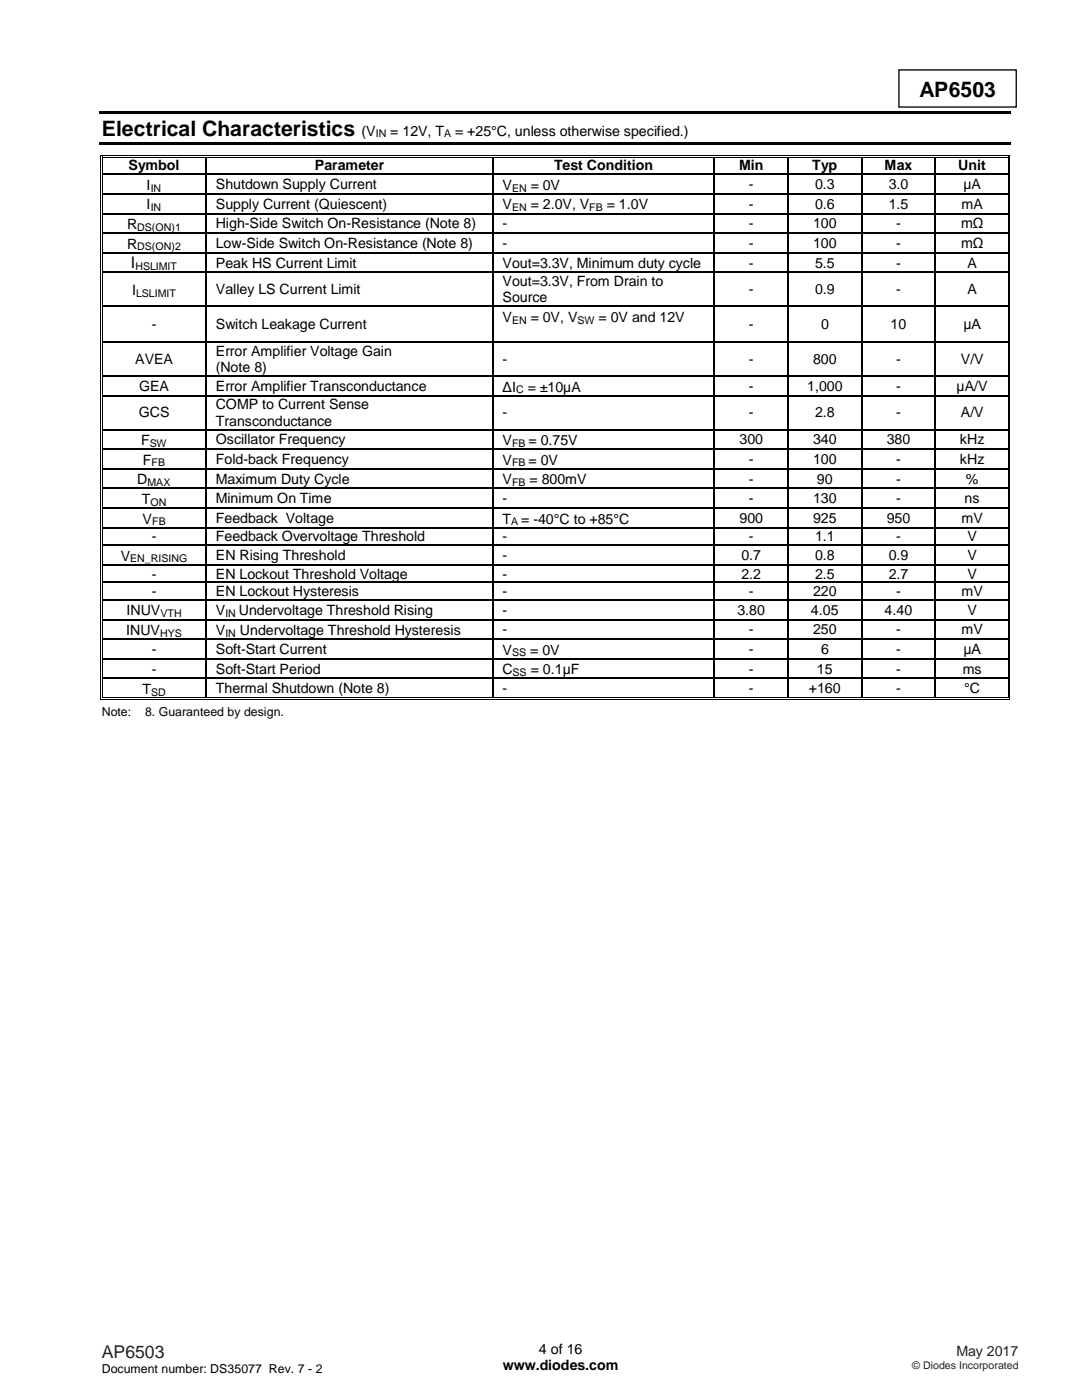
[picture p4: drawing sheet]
<svg xmlns="http://www.w3.org/2000/svg" width="216mm" height="279mm" viewBox="0 0 216 279" stroke-linecap="round" stroke-linejoin="round" font-family="sans-serif">
<defs><g id="words">
<g font-size="4.2">
<text x="183.5" y="19.3">AP6503</text>
<text x="20.3" y="27.1">Electrical Characteristics</text>
</g>
<text font-size="3.5" fill="#231f20" x="20.3" y="270.9">AP6503</text>
<text font-size="3.2" x="26.1" y="53.6">I</text>
<g font-size="2.8">
<text x="72.2" y="27.1">(V</text>
<text x="77.9" y="27.1">= 12V, T</text>
<text x="90.8" y="27.1">= +25°C, unless otherwise specified.)</text>
<text x="25.6" y="34">Symbol</text>
<text x="62.8" y="34">Parameter</text>
<text x="110.5" y="34">Test Condition</text>
<text x="147.5" y="34">Min</text>
<text x="162.1" y="34">Typ</text>
<text x="176.5" y="34">Max</text>
<text x="191.2" y="34">Unit</text>
<text x="29.3" y="37.9">I</text>
<text x="29.3" y="41.8">I</text>
<text x="43.1" y="37.7">Shutdown Supply Current</text>
<text x="43.1" y="41.6">Supply Current (Quiescent)</text>
<text x="100.3" y="37.9">V</text>
<text x="100.3" y="41.8">V</text>
<text x="105.9" y="37.9">= 0V</text>
<text x="105.9" y="41.8">= 2.0V, V</text>
<text x="121.1" y="41.8">= 1.0V</text>
<text x="149.4" y="37.7">-</text>
<text x="149.4" y="41.6">-</text>
<text x="162.6" y="37.7">0.3</text>
<text x="162.6" y="41.6">0.6</text>
<text x="177.3" y="37.7">3.0</text>
<text x="177.3" y="41.6">1.5</text>
<text x="191.8" y="41.6">mA</text>
<text x="192.2" y="37.7">µA</text>
<text x="25.4" y="45.7">R</text>
<text x="43.1" y="45.6">High-Side Switch On-Resistance (Note 8)</text>
<text x="100.3" y="45.6">-</text>
<text x="149.4" y="45.6">-</text>
<text x="162.2" y="45.6">100</text>
<text x="178.8" y="45.6">-</text>
<text x="191.8" y="45.6">mΩ</text>
<text x="25.4" y="49.6">R</text>
<text x="43.1" y="49.5">Low-Side Switch On-Resistance (Note 8)</text>
<text x="43.1" y="53.4">Peak HS Current Limit</text>
<text x="100.3" y="49.5">-</text>
<text x="100.3" y="53.4">Vout=3.3V, Minimum duty cycle</text>
<text x="149.4" y="49.5">-</text>
<text x="149.4" y="53.4">-</text>
<text x="162.2" y="49.5">100</text>
<text x="162.6" y="53.4">5.5</text>
<text x="178.8" y="49.5">-</text>
<text x="178.8" y="53.4">-</text>
<text x="191.8" y="49.5">mΩ</text>
<text x="193" y="53.4">A</text>
<text x="26.3" y="58.9">I</text>
<text x="43.1" y="58.7">Valley LS Current Limit</text>
<text x="100.3" y="57.1">Vout=3.3V, From Drain to</text>
<text x="149.4" y="58.7">-</text>
<text x="162.6" y="58.7">0.9</text>
<text x="178.8" y="58.7">-</text>
<text x="193" y="58.7">A</text>
<text x="30.3" y="65.7">-</text>
<text x="43.1" y="65.7">Switch Leakage Current</text>
<text x="100.3" y="60.3">Source</text>
<text x="100.3" y="64.2">V</text>
<text x="105.9" y="64.2">= 0V, V</text>
<text x="119.4" y="64.2">= 0V and 12V</text>
<text x="149.4" y="65.7">-</text>
<text x="163.8" y="65.7">0</text>
<text x="177.7" y="65.7">10</text>
<text x="192.2" y="65.7">μA</text>
<text x="43.1" y="71">Error Amplifier Voltage Gain</text>
<text x="27" y="72.6">AVEA</text>
<text x="27.7" y="78">GEA</text>
<text x="43.1" y="74.3">(Note 8)</text>
<text x="43.1" y="78">Error Amplifier Transconductance</text>
<text x="100.3" y="72.6">-</text>
<text x="149.4" y="72.6">-</text>
<text x="149.4" y="78">-</text>
<text x="161.1" y="78">1,000</text>
<text x="162.2" y="72.6">800</text>
<text x="178.8" y="72.6">-</text>
<text x="178.8" y="78">-</text>
<text x="190.9" y="78">µA/V</text>
<text x="191.7" y="72.6">V/V</text>
<text x="27.7" y="83.3">GCS</text>
<text x="43.1" y="81.7">COMP to Current Sense</text>
<text x="100.3" y="78.2">ΔI</text>
<text x="100.3" y="83.3">-</text>
<text x="105.3" y="78.2">= ±10µA</text>
<text x="149.4" y="83.3">-</text>
<text x="162.6" y="83.3">2.8</text>
<text x="178.8" y="83.3">-</text>
<text x="191.7" y="83.3">A/V</text>
<text x="28.2" y="88.8">F</text>
<text x="43.1" y="84.9">Transconductance</text>
<text x="43.1" y="88.7">Oscillator Frequency</text>
<text x="100.3" y="88.8">V</text>
<text x="105.5" y="88.8">= 0.75V</text>
<text x="147.6" y="88.7">300</text>
<text x="162.2" y="88.7">340</text>
<text x="176.9" y="88.7">380</text>
<text x="191.6" y="88.7">kHz</text>
<text x="28.5" y="92.7">F</text>
<text x="43.1" y="92.6">Fold-back Frequency</text>
<text x="100.3" y="92.7">V</text>
<text x="105.5" y="92.7">= 0V</text>
<text x="149.4" y="92.6">-</text>
<text x="162.2" y="92.6">100</text>
<text x="178.8" y="92.6">-</text>
<text x="191.6" y="92.6">kHz</text>
<text x="27.4" y="96.7">D</text>
<text x="28.3" y="100.6">T</text>
<text x="43.1" y="96.5">Maximum Duty Cycle</text>
<text x="43.1" y="100.4">Minimum On Time</text>
<text x="100.3" y="96.7">V</text>
<text x="100.3" y="100.4">-</text>
<text x="105.7" y="96.7">= 800mV</text>
<text x="149.4" y="96.5">-</text>
<text x="149.4" y="100.4">-</text>
<text x="162.2" y="100.4">130</text>
<text x="163" y="96.5">90</text>
<text x="178.8" y="96.5">-</text>
<text x="178.8" y="100.4">-</text>
<text x="192.5" y="100.4">ns</text>
<text x="192.7" y="96.5">%</text>
<text x="28.5" y="104.5">V</text>
<text x="43.1" y="104.3">Feedback Voltage</text>
<text x="100.3" y="104.5">T</text>
<text x="104" y="104.5">= -40°C to +85°C</text>
<text x="147.6" y="104.3">900</text>
<text x="162.2" y="104.3">925</text>
<text x="176.9" y="104.3">950</text>
<text x="191.8" y="104.3">mV</text>
<text x="24.1" y="111.9">V</text>
<text x="30.3" y="108">-</text>
<text x="43.1" y="108">Feedback Overvoltage Threshold</text>
<text x="43.1" y="111.7">EN Rising Threshold</text>
<text x="100.3" y="108">-</text>
<text x="100.3" y="111.7">-</text>
<text x="147.9" y="111.7">0.7</text>
<text x="149.4" y="108">-</text>
<text x="162.6" y="108">1.1</text>
<text x="162.6" y="111.7">0.8</text>
<text x="177.3" y="111.7">0.9</text>
<text x="178.8" y="108">-</text>
<text x="193" y="108">V</text>
<text x="193" y="111.7">V</text>
<text x="30.3" y="115.5">-</text>
<text x="30.3" y="119">-</text>
<text x="43.1" y="115.5">EN Lockout Threshold Voltage</text>
<text x="43.1" y="119">EN Lockout Hysteresis</text>
<text x="100.3" y="115.5">-</text>
<text x="100.3" y="119">-</text>
<text x="147.9" y="115.5">2.2</text>
<text x="149.4" y="119">-</text>
<text x="162.2" y="119">220</text>
<text x="162.6" y="115.5">2.5</text>
<text x="177.3" y="115.5">2.7</text>
<text x="178.8" y="119">-</text>
<text x="191.8" y="119">mV</text>
<text x="193" y="115.5">V</text>
<text x="25.2" y="122.8">INUV</text>
<text x="43.1" y="122.8">V</text>
<text x="47.7" y="122.8">Undervoltage Threshold Rising</text>
<text x="100.3" y="122.7">-</text>
<text x="147.1" y="122.7">3.80</text>
<text x="161.8" y="122.7">4.05</text>
<text x="176.5" y="122.7">4.40</text>
<text x="193" y="122.7">V</text>
<text x="25.2" y="126.8">INUV</text>
<text x="30.3" y="130.5">-</text>
<text x="43.1" y="126.8">V</text>
<text x="43.1" y="130.5">Soft-Start Current</text>
<text x="47.9" y="126.8">Undervoltage Threshold Hysteresis</text>
<text x="100.3" y="126.6">-</text>
<text x="100.3" y="130.7">V</text>
<text x="105.8" y="130.7">= 0V</text>
<text x="149.4" y="126.6">-</text>
<text x="149.4" y="130.5">-</text>
<text x="162.2" y="126.6">250</text>
<text x="163.8" y="130.5">6</text>
<text x="178.8" y="126.6">-</text>
<text x="178.8" y="130.5">-</text>
<text x="191.8" y="126.6">mV</text>
<text x="192.2" y="130.5">μA</text>
<text x="30.3" y="134.4">-</text>
<text x="43.1" y="134.4">Soft-Start Period</text>
<text x="100.3" y="134.6">C</text>
<text x="105.9" y="134.6">= 0.1µF</text>
<text x="149.4" y="134.4">-</text>
<text x="163" y="134.4">15</text>
<text x="178.8" y="134.4">-</text>
<text x="192.1" y="134.4">ms</text>
<text x="28.4" y="138.5">T</text>
<text x="43.1" y="138.3">Thermal Shutdown (Note 8)</text>
<text x="100.3" y="138.3">-</text>
<text x="149.4" y="138.3">-</text>
<text x="161.4" y="138.3">+160</text>
<text x="178.8" y="138.3">-</text>
<text x="192.4" y="138.3">°C</text>
<text x="100.3" y="273.5">www.diodes.com</text>
<text x="107.5" y="270.2">4 of 16</text>
</g>
<text font-size="2.8" fill="#231f20" x="190.8" y="270.6">May 2017</text>
<g font-size="2.5">
<text x="20.3" y="142.9">Note:</text>
<text x="29" y="142.9">8. Guaranteed by design.</text>
<text x="20.3" y="274">Document number: DS35077 Rev. 7 - 2</text>
</g>
<g font-size="2.1">
<text x="75" y="27.4">IN</text>
<text x="88.6" y="27.4">A</text>
<text x="30.1" y="38.2">IN</text>
<text x="102.2" y="38.2">EN</text>
<text x="27.4" y="46.1">DS(ON)1</text>
<text x="30.1" y="42.1">IN</text>
<text x="102.2" y="42.1">EN</text>
<text x="117.6" y="42.1">FB</text>
<text x="27" y="53.9">HSLIMIT</text>
<text x="27.4" y="50">DS(ON)2</text>
<text x="27.1" y="59.2">LSLIMIT</text>
<text x="102.2" y="64.6">EN</text>
<text x="115.2" y="64.6">SW</text>
<text x="103" y="78.5">C</text>
<text x="29.9" y="89.2">SW</text>
<text x="102.2" y="89.2">FB</text>
<text x="30.2" y="93.1">FB</text>
<text x="102.2" y="93.1">FB</text>
<text x="29.4" y="97">MAX</text>
<text x="30" y="100.9">ON</text>
<text x="102.2" y="97">FB</text>
<text x="30.4" y="104.8">FB</text>
<text x="102" y="104.8">A</text>
<text x="26" y="112.2">EN_RISING</text>
<text x="32" y="123.2">VTH</text>
<text x="45" y="123.2">IN</text>
<text x="32" y="127.1">HYS</text>
<text x="45" y="127.1">IN</text>
<text x="102.2" y="131">SS</text>
<text x="102.3" y="134.9">SS</text>
<text x="30.1" y="138.8">SD</text>
</g>
<text font-size="2.1" fill="#231f20" x="182" y="273.2">© Diodes Incorporated</text>
</g></defs>
<path d="M179.4 14h23.4v7.4h-23.4z" fill="none" stroke="#000" stroke-width=".26"/>
<g fill="#000">
<path d="M19.8 22.2h181.9v.5h-181.9z" fill-rule="evenodd"/>
<path d="M19.8 28.4h181.9v.5h-181.9z" fill-rule="evenodd"/>
<path d="M20.1 30.9h.1v.6h-.1z" fill-rule="evenodd"/>
<path d="M20.1 30.9h.5v.2h-.5z" fill-rule="evenodd"/>
<path d="M20.1 34.7h.1v.2h-.1z" fill-rule="evenodd"/>
<path d="M20.1 38.6h.1v.2h-.1z" fill-rule="evenodd"/>
<path d="M20.4 31.2h.2v.3h-.2z" fill-rule="evenodd"/>
<path d="M20.4 31.2h.2v.2h-.2z" fill-rule="evenodd"/>
<path d="M20.4 34.7h.2v.2h-.2z" fill-rule="evenodd"/>
<path d="M20.4 38.6h.2v.2h-.2z" fill-rule="evenodd"/>
<path d="M41 31.4l.3 .1z" fill-rule="evenodd"/>
<path d="M41 30.9h.5v.2h-.5z" fill-rule="evenodd"/>
<path d="M41 31.2h.5v.2h-.5z" fill-rule="evenodd"/>
<path d="M41 34.7h.3v.2h-.3z" fill-rule="evenodd"/>
<path d="M41 38.6h.3v.2h-.3z" fill-rule="evenodd"/>
<path d="M98.2 31.4l.3 .1z" fill-rule="evenodd"/>
<path d="M98.2 30.9h.5v.2h-.5z" fill-rule="evenodd"/>
<path d="M98.2 31.2h.5v.2h-.5z" fill-rule="evenodd"/>
<path d="M98.2 34.7h.3v.2h-.3z" fill-rule="evenodd"/>
<path d="M98.2 38.6h.3v.2h-.3z" fill-rule="evenodd"/>
<path d="M142.4 31.4l.3 .1z" fill-rule="evenodd"/>
<path d="M142.4 30.9h.5v.2h-.5z" fill-rule="evenodd"/>
<path d="M142.4 31.2h.5v.2h-.5z" fill-rule="evenodd"/>
<path d="M142.4 34.7h.3v.2h-.3z" fill-rule="evenodd"/>
<path d="M142.4 38.6h.3v.2h-.3z" fill-rule="evenodd"/>
<path d="M157.1 31.4l.3 .1z" fill-rule="evenodd"/>
<path d="M157.1 30.9h.5v.2h-.5z" fill-rule="evenodd"/>
<path d="M157.1 31.2h.5v.2h-.5z" fill-rule="evenodd"/>
<path d="M157.1 34.7h.3v.2h-.3z" fill-rule="evenodd"/>
<path d="M157.1 38.6h.3v.2h-.3z" fill-rule="evenodd"/>
<path d="M171.8 31.4l.3 .1z" fill-rule="evenodd"/>
<path d="M171.8 30.9h.5v.2h-.5z" fill-rule="evenodd"/>
<path d="M171.8 31.2h.5v.2h-.5z" fill-rule="evenodd"/>
<path d="M171.8 34.7h.3v.2h-.3z" fill-rule="evenodd"/>
<path d="M171.8 38.6h.3v.2h-.3z" fill-rule="evenodd"/>
<path d="M186.5 31.4l.3 .1z" fill-rule="evenodd"/>
<path d="M186.5 30.9h.5v.2h-.5z" fill-rule="evenodd"/>
<path d="M186.5 31.2h.5v.2h-.5z" fill-rule="evenodd"/>
<path d="M186.5 34.7h.3v.2h-.3z" fill-rule="evenodd"/>
<path d="M186.5 38.6h.3v.2h-.3z" fill-rule="evenodd"/>
<path d="M201.1 30.9h.5v.2h-.5z" fill-rule="evenodd"/>
<path d="M201.1 31.2h.1v.3h-.1z" fill-rule="evenodd"/>
<path d="M201.1 31.2h.1v.2h-.1z" fill-rule="evenodd"/>
<path d="M201.1 34.7h.1v.2h-.1z" fill-rule="evenodd"/>
<path d="M201.1 38.6h.1v.2h-.1z" fill-rule="evenodd"/>
<path d="M201.4 30.9h.2v.6h-.2z" fill-rule="evenodd"/>
<path d="M201.4 34.7h.2v.2h-.2z" fill-rule="evenodd"/>
<path d="M201.4 38.6h.2v.2h-.2z" fill-rule="evenodd"/>
<path d="M20.1 42.5h.1v.3h-.1z" fill-rule="evenodd"/>
<path d="M20.1 46.4h.1v.3h-.1z" fill-rule="evenodd"/>
<path d="M20.1 50.3h.1v.3h-.1z" fill-rule="evenodd"/>
<path d="M20.1 54.2h.1v.3h-.1z" fill-rule="evenodd"/>
<path d="M20.4 42.5h.2v.3h-.2z" fill-rule="evenodd"/>
<path d="M20.4 46.4h.2v.3h-.2z" fill-rule="evenodd"/>
<path d="M20.4 50.3h.2v.3h-.2z" fill-rule="evenodd"/>
<path d="M20.4 54.2h.2v.3h-.2z" fill-rule="evenodd"/>
<path d="M41 42.5h.3v.3h-.3z" fill-rule="evenodd"/>
<path d="M41 46.4h.3v.3h-.3z" fill-rule="evenodd"/>
<path d="M41 50.3h.3v.3h-.3z" fill-rule="evenodd"/>
<path d="M41 54.2h.3v.3h-.3z" fill-rule="evenodd"/>
<path d="M98.2 42.5h.3v.3h-.3z" fill-rule="evenodd"/>
<path d="M98.2 46.4h.3v.3h-.3z" fill-rule="evenodd"/>
<path d="M98.2 50.3h.3v.3h-.3z" fill-rule="evenodd"/>
<path d="M98.2 54.2h.3v.3h-.3z" fill-rule="evenodd"/>
<path d="M142.4 42.5h.3v.3h-.3z" fill-rule="evenodd"/>
<path d="M142.4 46.4h.3v.3h-.3z" fill-rule="evenodd"/>
<path d="M142.4 50.3h.3v.3h-.3z" fill-rule="evenodd"/>
<path d="M142.4 54.2h.3v.3h-.3z" fill-rule="evenodd"/>
<path d="M157.1 42.5h.3v.3h-.3z" fill-rule="evenodd"/>
<path d="M157.1 46.4h.3v.3h-.3z" fill-rule="evenodd"/>
<path d="M157.1 50.3h.3v.3h-.3z" fill-rule="evenodd"/>
<path d="M157.1 54.2h.3v.3h-.3z" fill-rule="evenodd"/>
<path d="M171.8 42.5h.3v.3h-.3z" fill-rule="evenodd"/>
<path d="M171.8 46.4h.3v.3h-.3z" fill-rule="evenodd"/>
<path d="M171.8 50.3h.3v.3h-.3z" fill-rule="evenodd"/>
<path d="M171.8 54.2h.3v.3h-.3z" fill-rule="evenodd"/>
<path d="M186.5 42.5h.3v.3h-.3z" fill-rule="evenodd"/>
<path d="M186.5 46.4h.3v.3h-.3z" fill-rule="evenodd"/>
<path d="M186.5 50.3h.3v.3h-.3z" fill-rule="evenodd"/>
<path d="M186.5 54.2h.3v.3h-.3z" fill-rule="evenodd"/>
<path d="M201.1 42.5h.1v.3h-.1z" fill-rule="evenodd"/>
<path d="M201.1 46.4h.1v.3h-.1z" fill-rule="evenodd"/>
<path d="M201.1 50.3h.1v.3h-.1z" fill-rule="evenodd"/>
<path d="M201.1 54.2h.1v.3h-.1z" fill-rule="evenodd"/>
<path d="M201.4 42.5h.2v.3h-.2z" fill-rule="evenodd"/>
<path d="M201.4 46.4h.2v.3h-.2z" fill-rule="evenodd"/>
<path d="M201.4 50.3h.2v.3h-.2z" fill-rule="evenodd"/>
<path d="M201.4 54.2h.2v.3h-.2z" fill-rule="evenodd"/>
<path d="M20.1 61h.1v.3h-.1z" fill-rule="evenodd"/>
<path d="M20.1 68.2h.1v.2h-.1z" fill-rule="evenodd"/>
<path d="M20.1 74.9h.1v.2h-.1z" fill-rule="evenodd"/>
<path d="M20.1 78.8h.1v.3h-.1z" fill-rule="evenodd"/>
<path d="M20.4 61h.2v.3h-.2z" fill-rule="evenodd"/>
<path d="M20.4 68.2h.2v.2h-.2z" fill-rule="evenodd"/>
<path d="M20.4 74.9h.2v.2h-.2z" fill-rule="evenodd"/>
<path d="M20.4 78.8h.2v.3h-.2z" fill-rule="evenodd"/>
<path d="M41 61h.3v.3h-.3z" fill-rule="evenodd"/>
<path d="M41 68.2h.3v.2h-.3z" fill-rule="evenodd"/>
<path d="M41 74.9h.3v.2h-.3z" fill-rule="evenodd"/>
<path d="M41 78.8h.3v.3h-.3z" fill-rule="evenodd"/>
<path d="M98.2 61h.3v.3h-.3z" fill-rule="evenodd"/>
<path d="M98.2 68.2h.3v.2h-.3z" fill-rule="evenodd"/>
<path d="M98.2 74.9h.3v.2h-.3z" fill-rule="evenodd"/>
<path d="M98.2 78.8h.3v.3h-.3z" fill-rule="evenodd"/>
<path d="M142.4 61h.3v.3h-.3z" fill-rule="evenodd"/>
<path d="M142.4 68.2h.3v.2h-.3z" fill-rule="evenodd"/>
<path d="M142.4 74.9h.3v.2h-.3z" fill-rule="evenodd"/>
<path d="M142.4 78.8h.3v.3h-.3z" fill-rule="evenodd"/>
<path d="M157.1 61h.3v.3h-.3z" fill-rule="evenodd"/>
<path d="M157.1 68.2h.3v.2h-.3z" fill-rule="evenodd"/>
<path d="M157.1 74.9h.3v.2h-.3z" fill-rule="evenodd"/>
<path d="M157.1 78.8h.3v.3h-.3z" fill-rule="evenodd"/>
<path d="M171.8 61h.3v.3h-.3z" fill-rule="evenodd"/>
<path d="M171.8 68.2h.3v.2h-.3z" fill-rule="evenodd"/>
<path d="M171.8 74.9h.3v.2h-.3z" fill-rule="evenodd"/>
<path d="M171.8 78.8h.3v.3h-.3z" fill-rule="evenodd"/>
<path d="M186.5 61h.3v.3h-.3z" fill-rule="evenodd"/>
<path d="M186.5 68.2h.3v.2h-.3z" fill-rule="evenodd"/>
<path d="M186.5 74.9h.3v.2h-.3z" fill-rule="evenodd"/>
<path d="M186.5 78.8h.3v.3h-.3z" fill-rule="evenodd"/>
<path d="M201.1 61h.1v.3h-.1z" fill-rule="evenodd"/>
<path d="M201.1 68.2h.1v.2h-.1z" fill-rule="evenodd"/>
<path d="M201.1 74.9h.1v.2h-.1z" fill-rule="evenodd"/>
<path d="M201.1 78.8h.1v.3h-.1z" fill-rule="evenodd"/>
<path d="M201.4 61h.2v.3h-.2z" fill-rule="evenodd"/>
<path d="M201.4 68.2h.2v.2h-.2z" fill-rule="evenodd"/>
<path d="M201.4 74.9h.2v.2h-.2z" fill-rule="evenodd"/>
<path d="M201.4 78.8h.2v.3h-.2z" fill-rule="evenodd"/>
<path d="M20.1 85.6h.1v.3h-.1z" fill-rule="evenodd"/>
<path d="M20.1 89.5h.1v.3h-.1z" fill-rule="evenodd"/>
<path d="M20.1 93.4h.1v.3h-.1z" fill-rule="evenodd"/>
<path d="M20.1 97.3h.1v.3h-.1z" fill-rule="evenodd"/>
<path d="M20.4 85.6h.2v.3h-.2z" fill-rule="evenodd"/>
<path d="M20.4 89.5h.2v.3h-.2z" fill-rule="evenodd"/>
<path d="M20.4 93.4h.2v.3h-.2z" fill-rule="evenodd"/>
<path d="M20.4 97.3h.2v.3h-.2z" fill-rule="evenodd"/>
<path d="M41 85.6h.3v.3h-.3z" fill-rule="evenodd"/>
<path d="M41 89.5h.3v.3h-.3z" fill-rule="evenodd"/>
<path d="M41 93.4h.3v.3h-.3z" fill-rule="evenodd"/>
<path d="M41 97.3h.3v.3h-.3z" fill-rule="evenodd"/>
<path d="M98.2 85.6h.3v.3h-.3z" fill-rule="evenodd"/>
<path d="M98.2 89.5h.3v.3h-.3z" fill-rule="evenodd"/>
<path d="M98.2 93.4h.3v.3h-.3z" fill-rule="evenodd"/>
<path d="M98.2 97.3h.3v.3h-.3z" fill-rule="evenodd"/>
<path d="M142.4 85.6h.3v.3h-.3z" fill-rule="evenodd"/>
<path d="M142.4 89.5h.3v.3h-.3z" fill-rule="evenodd"/>
<path d="M142.4 93.4h.3v.3h-.3z" fill-rule="evenodd"/>
<path d="M142.4 97.3h.3v.3h-.3z" fill-rule="evenodd"/>
<path d="M157.1 85.6h.3v.3h-.3z" fill-rule="evenodd"/>
<path d="M157.1 89.5h.3v.3h-.3z" fill-rule="evenodd"/>
<path d="M157.1 93.4h.3v.3h-.3z" fill-rule="evenodd"/>
<path d="M157.1 97.3h.3v.3h-.3z" fill-rule="evenodd"/>
<path d="M171.8 85.6h.3v.3h-.3z" fill-rule="evenodd"/>
<path d="M171.8 89.5h.3v.3h-.3z" fill-rule="evenodd"/>
<path d="M171.8 93.4h.3v.3h-.3z" fill-rule="evenodd"/>
<path d="M171.8 97.3h.3v.3h-.3z" fill-rule="evenodd"/>
<path d="M186.5 85.6h.3v.3h-.3z" fill-rule="evenodd"/>
<path d="M186.5 89.5h.3v.3h-.3z" fill-rule="evenodd"/>
<path d="M186.5 93.4h.3v.3h-.3z" fill-rule="evenodd"/>
<path d="M186.5 97.3h.3v.3h-.3z" fill-rule="evenodd"/>
<path d="M201.1 85.6h.1v.3h-.1z" fill-rule="evenodd"/>
<path d="M201.1 89.5h.1v.3h-.1z" fill-rule="evenodd"/>
<path d="M201.1 93.4h.1v.3h-.1z" fill-rule="evenodd"/>
<path d="M201.1 97.3h.1v.3h-.1z" fill-rule="evenodd"/>
<path d="M201.4 85.6h.2v.3h-.2z" fill-rule="evenodd"/>
<path d="M201.4 89.5h.2v.3h-.2z" fill-rule="evenodd"/>
<path d="M201.4 93.4h.2v.3h-.2z" fill-rule="evenodd"/>
<path d="M201.4 97.3h.2v.3h-.2z" fill-rule="evenodd"/>
<path d="M20.1 101.3h.1v.2h-.1z" fill-rule="evenodd"/>
<path d="M20.1 105.2h.1v.2h-.1z" fill-rule="evenodd"/>
<path d="M20.1 108.7h.1v.2h-.1z" fill-rule="evenodd"/>
<path d="M20.1 112.6h.1v.2h-.1z" fill-rule="evenodd"/>
<path d="M20.1 116.1h.1v.2h-.1z" fill-rule="evenodd"/>
<path d="M20.1 119.6h.1v.3h-.1z" fill-rule="evenodd"/>
<path d="M20.4 101.3h.2v.2h-.2z" fill-rule="evenodd"/>
<path d="M20.4 105.2h.2v.2h-.2z" fill-rule="evenodd"/>
<path d="M20.4 108.7h.2v.2h-.2z" fill-rule="evenodd"/>
<path d="M20.4 112.6h.2v.2h-.2z" fill-rule="evenodd"/>
<path d="M20.4 116.1h.2v.2h-.2z" fill-rule="evenodd"/>
<path d="M20.4 119.6h.2v.3h-.2z" fill-rule="evenodd"/>
<path d="M41 101.3h.3v.2h-.3z" fill-rule="evenodd"/>
<path d="M41 105.2h.3v.2h-.3z" fill-rule="evenodd"/>
<path d="M41 108.7h.3v.2h-.3z" fill-rule="evenodd"/>
<path d="M41 112.6h.3v.2h-.3z" fill-rule="evenodd"/>
<path d="M41 116.1h.3v.2h-.3z" fill-rule="evenodd"/>
<path d="M41 119.6h.3v.3h-.3z" fill-rule="evenodd"/>
<path d="M98.2 101.3h.3v.2h-.3z" fill-rule="evenodd"/>
<path d="M98.2 105.2h.3v.2h-.3z" fill-rule="evenodd"/>
<path d="M98.2 108.7h.3v.2h-.3z" fill-rule="evenodd"/>
<path d="M98.2 112.6h.3v.2h-.3z" fill-rule="evenodd"/>
<path d="M98.2 116.1h.3v.2h-.3z" fill-rule="evenodd"/>
<path d="M98.2 119.6h.3v.3h-.3z" fill-rule="evenodd"/>
<path d="M142.4 101.3h.3v.2h-.3z" fill-rule="evenodd"/>
<path d="M142.4 105.2h.3v.2h-.3z" fill-rule="evenodd"/>
<path d="M142.4 108.7h.3v.2h-.3z" fill-rule="evenodd"/>
<path d="M142.4 112.6h.3v.2h-.3z" fill-rule="evenodd"/>
<path d="M142.4 116.1h.3v.2h-.3z" fill-rule="evenodd"/>
<path d="M142.4 119.6h.3v.3h-.3z" fill-rule="evenodd"/>
<path d="M157.1 101.3h.3v.2h-.3z" fill-rule="evenodd"/>
<path d="M157.1 105.2h.3v.2h-.3z" fill-rule="evenodd"/>
<path d="M157.1 108.7h.3v.2h-.3z" fill-rule="evenodd"/>
<path d="M157.1 112.6h.3v.2h-.3z" fill-rule="evenodd"/>
<path d="M157.1 116.1h.3v.2h-.3z" fill-rule="evenodd"/>
<path d="M157.1 119.6h.3v.3h-.3z" fill-rule="evenodd"/>
<path d="M171.8 101.3h.3v.2h-.3z" fill-rule="evenodd"/>
<path d="M171.8 105.2h.3v.2h-.3z" fill-rule="evenodd"/>
<path d="M171.8 108.7h.3v.2h-.3z" fill-rule="evenodd"/>
<path d="M171.8 112.6h.3v.2h-.3z" fill-rule="evenodd"/>
<path d="M171.8 116.1h.3v.2h-.3z" fill-rule="evenodd"/>
<path d="M171.8 119.6h.3v.3h-.3z" fill-rule="evenodd"/>
<path d="M186.5 101.3h.3v.2h-.3z" fill-rule="evenodd"/>
<path d="M186.5 105.2h.3v.2h-.3z" fill-rule="evenodd"/>
<path d="M186.5 108.7h.3v.2h-.3z" fill-rule="evenodd"/>
<path d="M186.5 112.6h.3v.2h-.3z" fill-rule="evenodd"/>
<path d="M186.5 116.1h.3v.2h-.3z" fill-rule="evenodd"/>
<path d="M186.5 119.6h.3v.3h-.3z" fill-rule="evenodd"/>
<path d="M201.1 101.3h.1v.2h-.1z" fill-rule="evenodd"/>
<path d="M201.1 105.2h.1v.2h-.1z" fill-rule="evenodd"/>
<path d="M201.1 108.7h.1v.2h-.1z" fill-rule="evenodd"/>
<path d="M201.1 112.6h.1v.2h-.1z" fill-rule="evenodd"/>
<path d="M201.1 116.1h.1v.2h-.1z" fill-rule="evenodd"/>
<path d="M201.1 119.6h.1v.3h-.1z" fill-rule="evenodd"/>
<path d="M201.4 101.3h.2v.2h-.2z" fill-rule="evenodd"/>
<path d="M201.4 105.2h.2v.2h-.2z" fill-rule="evenodd"/>
<path d="M201.4 108.7h.2v.2h-.2z" fill-rule="evenodd"/>
<path d="M201.4 112.6h.2v.2h-.2z" fill-rule="evenodd"/>
<path d="M201.4 116.1h.2v.2h-.2z" fill-rule="evenodd"/>
<path d="M201.4 119.6h.2v.3h-.2z" fill-rule="evenodd"/>
<path d="M20.1 123.5h.1v.3h-.1z" fill-rule="evenodd"/>
<path d="M20.1 127.4h.1v.3h-.1z" fill-rule="evenodd"/>
<path d="M20.1 131.4h.1v.2h-.1z" fill-rule="evenodd"/>
<path d="M20.1 135.3h.1v.2h-.1z" fill-rule="evenodd"/>
<path d="M20.1 139.2h.1v.5h-.1z" fill-rule="evenodd"/>
<path d="M20.1 139.5h.5v.2h-.5z" fill-rule="evenodd"/>
<path d="M20.4 123.5h.2v.3h-.2z" fill-rule="evenodd"/>
<path d="M20.4 127.4h.2v.3h-.2z" fill-rule="evenodd"/>
<path d="M20.4 131.4h.2v.2h-.2z" fill-rule="evenodd"/>
<path d="M20.4 135.3h.2v.2h-.2z" fill-rule="evenodd"/>
<path d="M20.4 139.2h.2v.2h-.2z" fill-rule="evenodd"/>
<path d="M20.4 139.2h.2v.2h-.2z" fill-rule="evenodd"/>
<path d="M41 123.5h.3v.3h-.3z" fill-rule="evenodd"/>
<path d="M41 127.4h.3v.3h-.3z" fill-rule="evenodd"/>
<path d="M41 131.4h.3v.2h-.3z" fill-rule="evenodd"/>
<path d="M41 135.3h.3v.2h-.3z" fill-rule="evenodd"/>
<path d="M41 139.2h.5v.2h-.5z" fill-rule="evenodd"/>
<path d="M41 139.5h.5v.2h-.5z" fill-rule="evenodd"/>
<path d="M98.2 123.5h.3v.3h-.3z" fill-rule="evenodd"/>
<path d="M98.2 127.4h.3v.3h-.3z" fill-rule="evenodd"/>
<path d="M98.2 131.4h.3v.2h-.3z" fill-rule="evenodd"/>
<path d="M98.2 135.3h.3v.2h-.3z" fill-rule="evenodd"/>
<path d="M98.2 139.2h.5v.2h-.5z" fill-rule="evenodd"/>
<path d="M98.2 139.5h.5v.2h-.5z" fill-rule="evenodd"/>
<path d="M142.4 123.5h.3v.3h-.3z" fill-rule="evenodd"/>
<path d="M142.4 127.4h.3v.3h-.3z" fill-rule="evenodd"/>
<path d="M142.4 131.4h.3v.2h-.3z" fill-rule="evenodd"/>
<path d="M142.4 135.3h.3v.2h-.3z" fill-rule="evenodd"/>
<path d="M142.4 139.2h.5v.2h-.5z" fill-rule="evenodd"/>
<path d="M142.4 139.5h.5v.2h-.5z" fill-rule="evenodd"/>
<path d="M157.1 123.5h.3v.3h-.3z" fill-rule="evenodd"/>
<path d="M157.1 127.4h.3v.3h-.3z" fill-rule="evenodd"/>
<path d="M157.1 131.4h.3v.2h-.3z" fill-rule="evenodd"/>
<path d="M157.1 135.3h.3v.2h-.3z" fill-rule="evenodd"/>
<path d="M157.1 139.2h.5v.2h-.5z" fill-rule="evenodd"/>
<path d="M157.1 139.5h.5v.2h-.5z" fill-rule="evenodd"/>
<path d="M171.8 123.5h.3v.3h-.3z" fill-rule="evenodd"/>
<path d="M171.8 127.4h.3v.3h-.3z" fill-rule="evenodd"/>
<path d="M171.8 131.4h.3v.2h-.3z" fill-rule="evenodd"/>
<path d="M171.8 135.3h.3v.2h-.3z" fill-rule="evenodd"/>
<path d="M171.8 139.2h.5v.2h-.5z" fill-rule="evenodd"/>
<path d="M171.8 139.5h.5v.2h-.5z" fill-rule="evenodd"/>
<path d="M186.5 123.5h.3v.3h-.3z" fill-rule="evenodd"/>
<path d="M186.5 127.4h.3v.3h-.3z" fill-rule="evenodd"/>
<path d="M186.5 131.4h.3v.2h-.3z" fill-rule="evenodd"/>
<path d="M186.5 135.3h.3v.2h-.3z" fill-rule="evenodd"/>
<path d="M186.5 139.2h.5v.2h-.5z" fill-rule="evenodd"/>
<path d="M186.5 139.5h.5v.2h-.5z" fill-rule="evenodd"/>
<path d="M201.1 123.5h.1v.3h-.1z" fill-rule="evenodd"/>
<path d="M201.1 127.4h.1v.3h-.1z" fill-rule="evenodd"/>
<path d="M201.1 131.4h.1v.2h-.1z" fill-rule="evenodd"/>
<path d="M201.1 135.3h.1v.2h-.1z" fill-rule="evenodd"/>
<path d="M201.1 139.5h.5v.2h-.5z" fill-rule="evenodd"/>
<path d="M201.1 139.2h.1v.2h-.1z" fill-rule="evenodd"/>
<path d="M201.1 139.2h.1v.2h-.1z" fill-rule="evenodd"/>
<path d="M201.4 123.5h.2v.3h-.2z" fill-rule="evenodd"/>
<path d="M201.4 127.4h.2v.3h-.2z" fill-rule="evenodd"/>
<path d="M201.4 131.4h.2v.2h-.2z" fill-rule="evenodd"/>
<path d="M201.4 135.3h.2v.2h-.2z" fill-rule="evenodd"/>
<path d="M201.4 139.2h.2v.5h-.2z" fill-rule="evenodd"/>
</g>
<g fill="none" stroke="#000" stroke-width=".2">
<path d="M20.2 31.5v3.2M20.2 34.9v3.7M20.2 38.8v3.7M20.5 31.5v3.2M20.5 34.9v3.7M20.5 38.8v3.7M20.6 31h20.4M20.6 31.3h20.4M41.5 31h56.7M41.5 31.3h56.7M98.7 31h43.7M98.7 31.3h43.7"/>
<path d="M142.9 31h14.2M142.9 31.3h14.2M157.6 31h14.2M157.6 31.3h14.2M172.3 31h14.2M172.3 31.3h14.2M187 31h14.1M187 31.3h14.1M201.2 31.5v3.2M201.2 34.9v3.7M201.2 38.8v3.7M201.5 31.5v3.2"/>
<path d="M201.5 34.9v3.7M201.5 38.8v3.7M20.2 42.8v3.6M20.2 46.7v3.6M20.2 50.6v3.6M20.2 54.5v6.5M20.5 42.8v3.6M20.5 46.7v3.6M20.5 50.6v3.6M20.5 54.5v6.5M201.2 42.8v3.6M201.2 46.7v3.6"/>
<path d="M201.2 50.6v3.6M201.2 54.5v6.5M201.5 42.8v3.6M201.5 46.7v3.6M201.5 50.6v3.6M201.5 54.5v6.5M20.2 61.3v6.9M20.2 68.4v6.5M20.2 75.1v3.7M20.2 79.1v6.5M20.5 61.3v6.9M20.5 68.4v6.5"/>
<path d="M20.5 75.1v3.7M20.5 79.1v6.5M201.2 61.3v6.9M201.2 68.4v6.5M201.2 75.1v3.7M201.2 79.1v6.5M201.5 61.3v6.9M201.5 68.4v6.5M201.5 75.1v3.7M201.5 79.1v6.5M20.2 85.9v3.6M20.2 89.8v3.6"/>
<path d="M20.2 93.7v3.6M20.2 97.6v3.7M20.5 85.9v3.6M20.5 89.8v3.6M20.5 93.7v3.6M20.5 97.6v3.7M201.2 85.9v3.6M201.2 89.8v3.6M201.2 93.7v3.6M201.2 97.6v3.7M201.5 85.9v3.6M201.5 89.8v3.6"/>
<path d="M201.5 93.7v3.6M201.5 97.6v3.7M20.2 101.5v3.7M20.2 105.4v3.3M20.2 108.9v3.7M20.2 112.8v3.3M20.2 116.3v3.3M20.2 119.9v3.6M20.5 101.5v3.7M20.5 105.4v3.3M20.5 108.9v3.7M20.5 112.8v3.3"/>
<path d="M20.5 116.3v3.3M20.5 119.9v3.6M201.2 101.5v3.7M201.2 105.4v3.3M201.2 108.9v3.7M201.2 112.8v3.3M201.2 116.3v3.3M201.2 119.9v3.6M201.5 101.5v3.7M201.5 105.4v3.3M201.5 108.9v3.7M201.5 112.8v3.3"/>
<path d="M201.5 116.3v3.3M201.5 119.9v3.6M20.2 123.8v3.6M20.2 127.7v3.7M20.2 131.6v3.7M20.2 135.5v3.7M20.5 123.8v3.6M20.5 127.7v3.7M20.5 131.6v3.7M20.5 135.5v3.7M20.6 139.6h20.4M20.6 139.3h20.4"/>
<path d="M41.5 139.6h56.7M41.5 139.3h56.7M98.7 139.6h43.7M98.7 139.3h43.7M142.9 139.6h14.2M142.9 139.3h14.2M157.6 139.6h14.2M157.6 139.3h14.2M172.3 139.6h14.2M172.3 139.3h14.2M187 139.6h14.1M187 139.3h14.1"/>
<path d="M201.2 123.8v3.6M201.2 127.7v3.7M201.2 131.6v3.7M201.2 135.5v3.7M201.5 123.8v3.6M201.5 127.7v3.7M201.5 131.6v3.7M201.5 135.5v3.7"/>
</g>
<g fill="none" stroke="#000" stroke-width=".25">
<path d="M20.6 34.8h20.4M20.6 38.7h20.4M41.2 31.5v3.2M41.2 34.9v3.7M41.2 38.8v3.7M41.3 34.8h56.9M41.3 38.7h56.9M98.4 31.5v3.2M98.4 34.9v3.7M98.4 38.8v3.7M98.5 34.8h43.9M98.5 38.7h43.9"/>
<path d="M142.6 31.5v3.2M142.6 34.9v3.7M142.6 38.8v3.7M142.7 34.8h14.4M142.7 38.7h14.4M157.3 31.5v3.2M157.3 34.9v3.7M157.3 38.8v3.7M157.4 34.8h14.4M157.4 38.7h14.4M172 31.5v3.2M172 34.9v3.7"/>
<path d="M172 38.8v3.7M172.1 34.8h14.4M172.1 38.7h14.4M186.6 31.5v3.2M186.6 34.9v3.7M186.6 38.8v3.7M186.8 34.8h14.3M186.8 38.7h14.3M20.6 42.6h20.4M20.6 46.5h20.4M20.6 50.5h20.4M20.6 54.4h20.4"/>
<path d="M41.2 42.8v3.6M41.2 46.7v3.6M41.2 50.6v3.6M41.2 54.5v6.5M41.3 42.6h56.9M41.3 46.5h56.9M41.3 50.5h56.9M41.3 54.4h56.9M98.4 42.8v3.6M98.4 46.7v3.6M98.4 50.6v3.6M98.4 54.5v6.5"/>
<path d="M98.5 42.6h43.9M98.5 46.5h43.9M98.5 50.5h43.9M98.5 54.4h43.9M142.6 42.8v3.6M142.6 46.7v3.6M142.6 50.6v3.6M142.6 54.5v6.5M142.7 42.6h14.4M142.7 46.5h14.4M142.7 50.5h14.4M142.7 54.4h14.4"/>
<path d="M157.3 42.8v3.6M157.3 46.7v3.6M157.3 50.6v3.6M157.3 54.5v6.5M157.4 42.6h14.4M157.4 46.5h14.4M157.4 50.5h14.4M157.4 54.4h14.4M172 42.8v3.6M172 46.7v3.6M172 50.6v3.6M172 54.5v6.5"/>
<path d="M172.1 42.6h14.4M172.1 46.5h14.4M172.1 50.5h14.4M172.1 54.4h14.4M186.6 42.8v3.6M186.6 46.7v3.6M186.6 50.6v3.6M186.6 54.5v6.5M186.8 42.6h14.3M186.8 46.5h14.3M186.8 50.5h14.3M186.8 54.4h14.3"/>
<path d="M20.6 61.1h20.4M20.6 68.3h20.4M20.6 75h20.4M20.6 79h20.4M41.2 61.3v6.9M41.2 68.4v6.5M41.2 75.1v3.7M41.2 79.1v6.5M41.3 61.1h56.9M41.3 68.3h56.9M41.3 75h56.9M41.3 79h56.9"/>
<path d="M98.4 61.3v6.9M98.4 68.4v6.5M98.4 75.1v3.7M98.4 79.1v6.5M98.5 61.1h43.9M98.5 68.3h43.9M98.5 75h43.9M98.5 79h43.9M142.6 61.3v6.9M142.6 68.4v6.5M142.6 75.1v3.7M142.6 79.1v6.5"/>
<path d="M142.7 61.1h14.4M142.7 68.3h14.4M142.7 75h14.4M142.7 79h14.4M157.3 61.3v6.9M157.3 68.4v6.5M157.3 75.1v3.7M157.3 79.1v6.5M157.4 61.1h14.4M157.4 68.3h14.4M157.4 75h14.4M157.4 79h14.4"/>
<path d="M172 61.3v6.9M172 68.4v6.5M172 75.1v3.7M172 79.1v6.5M172.1 61.1h14.4M172.1 68.3h14.4M172.1 75h14.4M172.1 79h14.4M186.6 61.3v6.9M186.6 68.4v6.5M186.6 75.1v3.7M186.6 79.1v6.5"/>
<path d="M186.8 61.1h14.3M186.8 68.3h14.3M186.8 75h14.3M186.8 79h14.3M20.6 85.7h20.4M20.6 89.6h20.4M20.6 93.6h20.4M20.6 97.5h20.4M41.2 85.9v3.6M41.2 89.8v3.6M41.2 93.7v3.6M41.2 97.6v3.7"/>
<path d="M41.3 85.7h56.9M41.3 89.6h56.9M41.3 93.6h56.9M41.3 97.5h56.9M98.4 85.9v3.6M98.4 89.8v3.6M98.4 93.7v3.6M98.4 97.6v3.7M98.5 85.7h43.9M98.5 89.6h43.9M98.5 93.6h43.9M98.5 97.5h43.9"/>
<path d="M142.6 85.9v3.6M142.6 89.8v3.6M142.6 93.7v3.6M142.6 97.6v3.7M142.7 85.7h14.4M142.7 89.6h14.4M142.7 93.6h14.4M142.7 97.5h14.4M157.3 85.9v3.6M157.3 89.8v3.6M157.3 93.7v3.6M157.3 97.6v3.7"/>
<path d="M157.4 85.7h14.4M157.4 89.6h14.4M157.4 93.6h14.4M157.4 97.5h14.4M172 85.9v3.6M172 89.8v3.6M172 93.7v3.6M172 97.6v3.7M172.1 85.7h14.4M172.1 89.6h14.4M172.1 93.6h14.4M172.1 97.5h14.4"/>
<path d="M186.6 85.9v3.6M186.6 89.8v3.6M186.6 93.7v3.6M186.6 97.6v3.7M186.8 85.7h14.3M186.8 89.6h14.3M186.8 93.6h14.3M186.8 97.5h14.3M20.6 101.4h20.4M20.6 105.3h20.4M20.6 108.8h20.4M20.6 112.7h20.4"/>
<path d="M20.6 116.2h20.4M20.6 119.7h20.4M41.2 101.5v3.7M41.2 105.4v3.3M41.2 108.9v3.7M41.2 112.8v3.3M41.2 116.3v3.3M41.2 119.9v3.6M41.3 101.4h56.9M41.3 105.3h56.9M41.3 108.8h56.9M41.3 112.7h56.9"/>
<path d="M41.3 116.2h56.9M41.3 119.7h56.9M98.4 101.5v3.7M98.4 105.4v3.3M98.4 108.9v3.7M98.4 112.8v3.3M98.4 116.3v3.3M98.4 119.9v3.6M98.5 101.4h43.9M98.5 105.3h43.9M98.5 108.8h43.9M98.5 112.7h43.9"/>
<path d="M98.5 116.2h43.9M98.5 119.7h43.9M142.6 101.5v3.7M142.6 105.4v3.3M142.6 108.9v3.7M142.6 112.8v3.3M142.6 116.3v3.3M142.6 119.9v3.6M142.7 101.4h14.4M142.7 105.3h14.4M142.7 108.8h14.4M142.7 112.7h14.4"/>
<path d="M142.7 116.2h14.4M142.7 119.7h14.4M157.3 101.5v3.7M157.3 105.4v3.3M157.3 108.9v3.7M157.3 112.8v3.3M157.3 116.3v3.3M157.3 119.9v3.6M157.4 101.4h14.4M157.4 105.3h14.4M157.4 108.8h14.4M157.4 112.7h14.4"/>
<path d="M157.4 116.2h14.4M157.4 119.7h14.4M172 101.5v3.7M172 105.4v3.3M172 108.9v3.7M172 112.8v3.3M172 116.3v3.3M172 119.9v3.6M172.1 101.4h14.4M172.1 105.3h14.4M172.1 108.8h14.4M172.1 112.7h14.4"/>
<path d="M172.1 116.2h14.4M172.1 119.7h14.4M186.6 101.5v3.7M186.6 105.4v3.3M186.6 108.9v3.7M186.6 112.8v3.3M186.6 116.3v3.3M186.6 119.9v3.6M186.8 101.4h14.3M186.8 105.3h14.3M186.8 108.8h14.3M186.8 112.7h14.3"/>
<path d="M186.8 116.2h14.3M186.8 119.7h14.3M20.6 123.7h20.4M20.6 127.6h20.4M20.6 131.5h20.4M20.6 135.4h20.4M41.2 123.8v3.6M41.2 127.7v3.7M41.2 131.6v3.7M41.2 135.5v3.7M41.3 123.7h56.9M41.3 127.6h56.9"/>
<path d="M41.3 131.5h56.9M41.3 135.4h56.9M98.4 123.8v3.6M98.4 127.7v3.7M98.4 131.6v3.7M98.4 135.5v3.7M98.5 123.7h43.9M98.5 127.6h43.9M98.5 131.5h43.9M98.5 135.4h43.9M142.6 123.8v3.6M142.6 127.7v3.7"/>
<path d="M142.6 131.6v3.7M142.6 135.5v3.7M142.7 123.7h14.4M142.7 127.6h14.4M142.7 131.5h14.4M142.7 135.4h14.4M157.3 123.8v3.6M157.3 127.7v3.7M157.3 131.6v3.7M157.3 135.5v3.7M157.4 123.7h14.4M157.4 127.6h14.4"/>
<path d="M157.4 131.5h14.4M157.4 135.4h14.4M172 123.8v3.6M172 127.7v3.7M172 131.6v3.7M172 135.5v3.7M172.1 123.7h14.4M172.1 127.6h14.4M172.1 131.5h14.4M172.1 135.4h14.4M186.6 123.8v3.6M186.6 127.7v3.7"/>
<path d="M186.6 131.6v3.7M186.6 135.5v3.7M186.8 123.7h14.3M186.8 127.6h14.3M186.8 131.5h14.3M186.8 135.4h14.3"/>
</g>
<use href="#words"/>
</svg>
